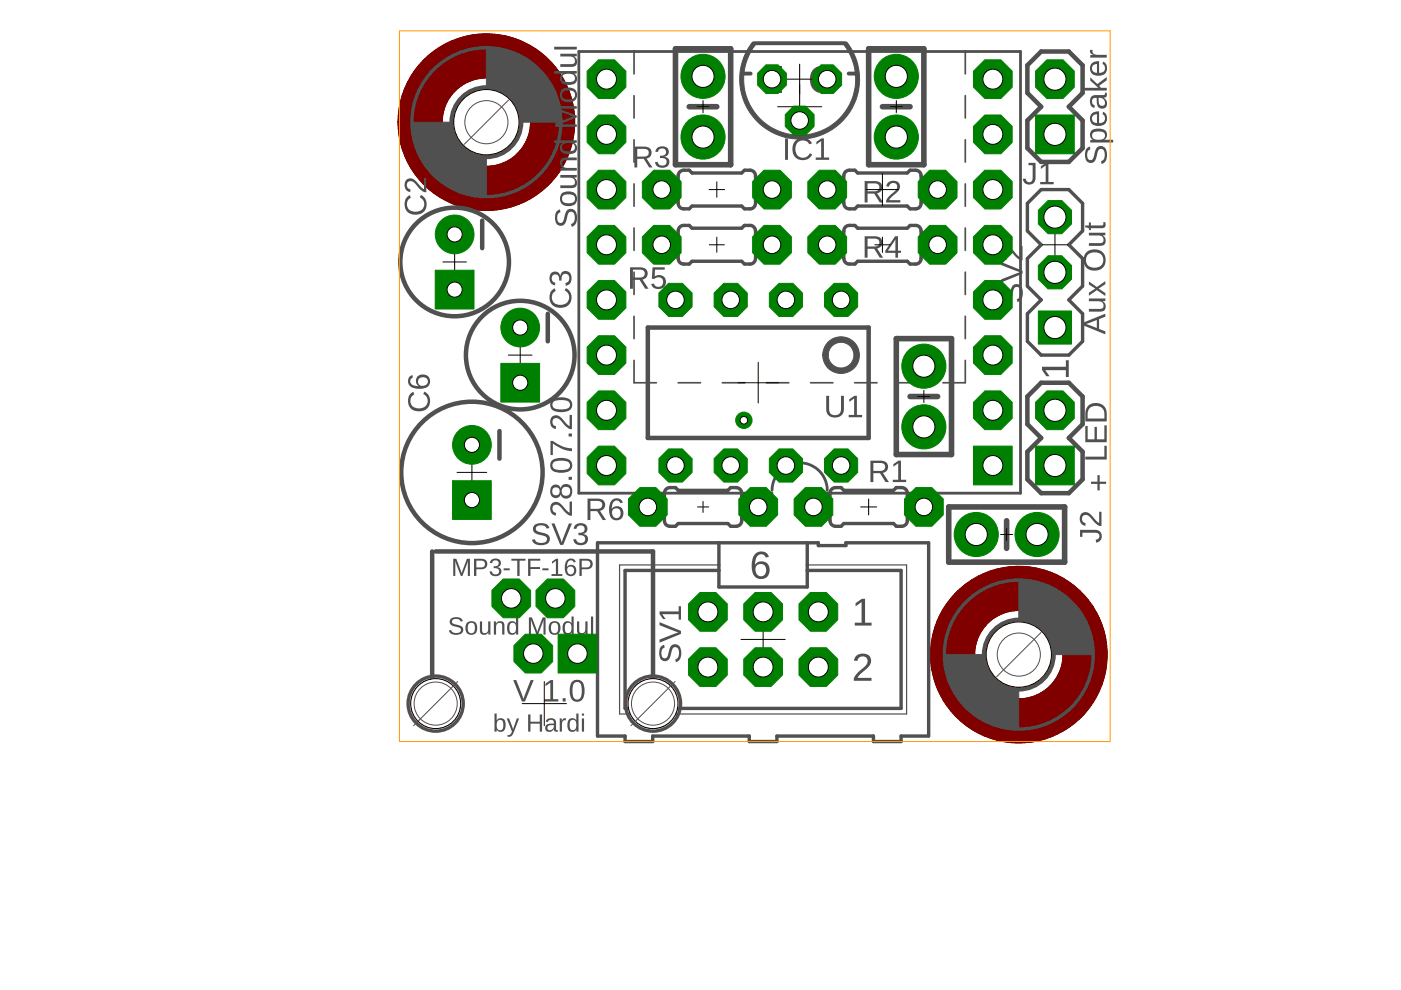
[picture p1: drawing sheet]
<svg xmlns="http://www.w3.org/2000/svg" width="297mm" height="210mm" viewBox="0 0 297 210" stroke-linecap="round" stroke-linejoin="round" font-family="sans-serif">
<circle cx="157.7" cy="89.1" r="1.74" fill="#008000" stroke="#008000" stroke-width=".21"/>
<circle cx="157.7" cy="89.1" r=".8" fill="#fff" stroke="#000" stroke-width=".21"/>
<g fill="#800000" stroke="#800000" stroke-width=".21">
<path d="M89.7 12.8a18.7 18.7 0 0 1 29.6 3.6 18.7 18.7 0 0 1-11.3 27.6 18.7 18.7 0 0 1-23.6-18.1h9.3a9.4 9.4 0 0 1 13.6-8.5 9.4 9.4 0 0 1 1.4 15.9 9.4 9.4 0 0 1-14.8-6l-.2-1.4h-9.3a18.8 18.8 0 0 1 5.3-13.1z" fill-rule="evenodd"/>
<path d="M202.6 125.7a18.7 18.7 0 0 1 29.6 3.6 18.7 18.7 0 0 1-11.3 27.6 18.7 18.7 0 0 1-23.6-18.1h9.4a9.4 9.4 0 0 1 13.6-8.3 9.4 9.4 0 0 1 1.2 16 9.4 9.4 0 0 1-14.7-6.2l-.1-1.5h-9.4a18.6 18.6 0 0 1 5.3-13.1z" fill-rule="evenodd"/>
<path d="M89.7 12.8a18.7 18.7 0 0 1 29.6 3.6 18.7 18.7 0 0 1-11.3 27.6 18.7 18.7 0 0 1-23.6-18.1h9.3a9.4 9.4 0 0 1 13.6-8.5 9.4 9.4 0 0 1 1.4 15.9 9.4 9.4 0 0 1-14.8-6l-.2-1.4h-9.3a18.8 18.8 0 0 1 5.3-13.1z" fill-rule="evenodd"/>
<path d="M202.6 125.7a18.7 18.7 0 0 1 29.6 3.6 18.7 18.7 0 0 1-11.3 27.6 18.7 18.7 0 0 1-23.6-18.1h9.4a9.4 9.4 0 0 1 13.6-8.3 9.4 9.4 0 0 1 1.2 16 9.4 9.4 0 0 1-14.7-6.2l-.1-1.5h-9.4a18.6 18.6 0 0 1 5.3-13.1z" fill-rule="evenodd"/>
</g>
<path d="M143.2 10.4h11.7v24.5h-11.7zM184.2 10.4h11.7v24.5h-11.7zM146.1 22.6h5.9M187.1 22.6h5.9M190 71.8h11.7v24.6h-11.7zM193 84.1h5.8M201.1 107.5h24.6v11.7h-24.6zM213.4 110.4v5.9" fill="none" stroke="#505050" stroke-width="1.2"/>
<g fill="none" stroke="#505050" stroke-width=".95">
<path d="M220.7 10.9h5.9l2.9 2.9v5.9l-2.9 2.9 2.9 2.9v5.9l-2.9 2.9h-5.9l-2.9-2.9v-5.9l2.9-2.9-2.9-2.9v-5.9zM102.2 46.8v5.8M116.1 66.5v5.9M105.9 91.4v5.8M220.7 81.2h5.9l2.9 2.9v5.8l-2.9 3 2.9 2.9v5.8l-2.9 3h-5.9l-2.9-3v-5.8l2.9-2.9-2.9-3v-5.8z"/>
<circle cx="103.1" cy="25.9" r="7.4"/>
<circle cx="96.4" cy="55.5" r="11.5"/>
<circle cx="110.3" cy="75.3" r="11.5"/>
<circle cx="100.1" cy="100.2" r="15"/>
<circle cx="216" cy="138.8" r="7.4"/>
</g>
<g fill="none" stroke="#505050" stroke-width=".72">
<path d="M143.8 37.3l.1-.6 .3-.4a2.21 2.21 0 0 1 1.9-.2l.6 .6h10.5l.6-.6a2.21 2.21 0 0 1 1.9 .2l.4 .4 .1 .6M178.9 37.3l.1-.6 .3-.4a2.21 2.21 0 0 1 2-.2l.5 .6h10.6l.6-.6a2.3 2.3 0 0 1 1.9 .2l.3 .4 .1 .6M143.8 43.1l.1 .5 .3 .4a2.21 2.21 0 0 0 1.9 .3l.6-.6h10.5l.6 .6a2.21 2.21 0 0 0 1.9-.3l.4-.4 .1-.5M143.8 54.8l.1 .5 .3 .4a2.21 2.21 0 0 0 1.9 .3l.6-.6h10.5l.6 .6a2.21 2.21 0 0 0 1.9-.3l.4-.4 .1-.5M143.8 49l.1-.5 .3-.5a2.21 2.21 0 0 1 1.9-.2l.6 .6h10.5l.6-.6a2.21 2.21 0 0 1 1.9 .2l.4 .5 .1 .5M178.9 43.1l.1 .5 .3 .4a2.21 2.21 0 0 0 2 .3l.5-.6h10.6l.6 .6a2.3 2.3 0 0 0 1.9-.3l.3-.4 .1-.5M178.9 54.8l.1 .5 .3 .4a2.21 2.21 0 0 0 2 .3l.5-.6h10.6l.6 .6a2.3 2.3 0 0 0 1.9-.3l.3-.4 .1-.5M178.9 49l.1-.5 .3-.5a2.21 2.21 0 0 1 2-.2l.5 .6h10.6l.6-.6a2.3 2.3 0 0 1 1.9 .2l.3 .5 .1 .5M126.7 115.1h46.8v.6h5.8v-.6h17.6v41h-5.8v1.1h-5.9v-1.1h-20.5v1.1h-5.8v-1.1h-20.5v1.1h-5.9v-1.1h-5.8zM140.9 110.4l.1 .5 .3 .4a2.29 2.29 0 0 0 1.9 .3l.6-.6h10.5l.6 .6a2.26 2.26 0 0 0 1.9-.3l.3-.4 .1-.5M140.9 104.6l.1-.5 .3-.4a2.29 2.29 0 0 1 1.9-.3l.6 .6h10.5l.6-.6a2.26 2.26 0 0 1 1.9 .3l.3 .4 .1 .5M152.4 115.1v9.4h18.8v-9.4"/>
<path d="M176 110.4l.1 .5 .3 .4a2.29 2.29 0 0 0 1.9 .3l.6-.6h10.5l.6 .6a2.26 2.26 0 0 0 1.9-.3l.4-.4 .1-.5M176 104.6l.1-.5 .3-.4a2.29 2.29 0 0 1 1.9-.3l.6 .6h10.5l.6-.6a2.26 2.26 0 0 1 1.9 .3l.4 .4 .1 .5M152.4 120.9h-19.9v29.3h58.6v-29.3h-19.9"/>
<circle cx="103.1" cy="25.9" r="15.8"/>
<circle cx="216" cy="138.8" r="15.8"/>
</g>
<g fill="#505050" stroke="#505050" stroke-width=".21">
<path d="M178.9 9.4l.6-.5a12.7 12.7 0 0 1-6.2 20l-.3-.8a11.9 11.9 0 0 0 5.9-18.7z" fill-rule="evenodd"/>
<path d="M159.6 8.9l.6 .5a11.9 11.9 0 0 0 5.8 18.7l-.2 .8a12.7 12.7 0 0 1-6.2-20z" fill-rule="evenodd"/>
</g>
<path d="M157.3 15.6h1.9M159.9 9.2h19.3M179.9 15.6h1.9" fill="none" stroke="#505050" stroke-width=".83"/>
<path d="M163.7 104a5.9 5.9 0 0 1 5.8-5.9 5.9 5.9 0 0 1 5.9 5.9M163.7 104.6h-41v-93.7h93.7v93.7h-41" fill="none" stroke="#505050" stroke-width=".59"/>
<g fill="none" stroke="#505050" stroke-width=".36">
<path d="M134.4 10.9v4.8M204.7 10.9v4.8M134.4 20.3v4.7M134.4 29.6v4.8M134.4 39v4.7M204.7 20.3v4.7M204.7 29.6v4.8M204.7 39v4.7M134.4 48.3v4.8M134.4 57.7v4.7M204.7 48.3v4.8M204.7 57.7v4.7"/>
<path d="M134.4 76.4v4.8h4.8M134.4 67.1v4.7M204.7 76.4v4.8h-4.8M204.7 67.1v4.7M143.8 81.2h4.7M153.1 81.2h4.8M162.5 81.2h4.7M171.9 81.2h4.7M181.2 81.2h4.7M190.6 81.2h4.7"/>
</g>
<path d="M152.4 119.8h-21v31.6h60.8v-31.6h-21" fill="none" stroke="#505050" stroke-width=".25"/>
<g fill="#505050">
<path d="M181.4 127.9l1.3-.9h.7v5h1.4v.6h-3.6v-.6h1.5v-4.3l-1.3 .9z"/>
<path d="M181.4 139.2a1.94 1.94 0 0 1 3.3 .6 2.49 2.49 0 0 1-1.4 2.3l-.9 .9-.6 .7h3v.6h-3.8a3.1 3.1 0 0 1 1.4-2.1l.4-.4a1.67 1.67 0 0 0 .9-2.4 1.15 1.15 0 0 0-1.9 .7h-.7z"/>
<path d="M160.1 117.4a1.77 1.77 0 0 1 2.9 .7l-.7 .1a1.13 1.13 0 0 0-1.3-.6 1.13 1.13 0 0 0-.8 1.2l-.1 1a1.75 1.75 0 0 1 2.4-.5 1.75 1.75 0 0 1 .6 2.3 1.88 1.88 0 0 1-2.1 1.1 1.88 1.88 0 0 1-1.5-1.7 4.4 4.4 0 0 1 .6-3.6zM160.5 119.9a1.29 1.29 0 0 0-.1 1.7 1.29 1.29 0 0 0 1.7 .2 1.31 1.31 0 0 0 .2-1.6 1.31 1.31 0 0 0-1.6-.5z"/>
</g>
<path d="M220.7 40.2h5.9l2.9 2.9v5.9l-2.9 2.9 2.9 2.9v5.9l-2.9 2.9 2.9 2.9v5.9l-2.9 2.9h-5.9l-2.9-2.9v-5.9l2.9-2.9-2.9-2.9v-5.9l2.9-2.9-2.9-2.9v-5.9z" fill="none" stroke="#505050" stroke-width=".72"/>
<path d="M220.9 77.8h5.1v-1.4h.6v3.5h-.6v-1.4h-4.4l.9 1.3h-.7l-.9-1.4z" fill="#505050"/>
<path d="M175.6 72.5a3.9 3.9 0 0 1 6.1 .8 3.9 3.9 0 0 1-2.3 5.7 3.9 3.9 0 0 1-5-3.7h1.2a2.73 2.73 0 0 1 4.1-2.3 2.73 2.73 0 0 1 .2 4.6 2.73 2.73 0 0 1-4.3-1.9v-.4h-1.2a4 4 0 0 1 1.2-2.8z" fill-rule="evenodd" fill="#505050" stroke="#505050" stroke-width=".21"/>
<path d="M137.4 69.4h46.8v23.5h-46.8zM91.6 116.9v36.5M92.4 116.9h46.1v36.5" fill="none" stroke="#505050" stroke-width=".95"/>
<g fill="none" stroke="#505050" stroke-width=".72">
<circle cx="92.4" cy="149.2" r="5.8"/>
<circle cx="138.5" cy="149.2" r="5.8"/>
</g>
<g fill="#505050">
<path d="M117 106.8a1.63 1.63 0 0 1 2.5 .7l1.3 1.2v-2.4h.5v3a3 3 0 0 1-2.1-1.4l-.1-.1a1.07 1.07 0 0 0-.9-.7 1.07 1.07 0 0 0-1 .5l.1 .8 .6 .3-.1 .6a1.57 1.57 0 0 1-.8-2.5zM117 103.1a1.11 1.11 0 0 1 1.9 .4 1.26 1.26 0 0 1 1.5-.8 1.26 1.26 0 0 1 .9 1.5 1.27 1.27 0 0 1-.9 1.5 1.27 1.27 0 0 1-1.5-.9 1.16 1.16 0 0 1-1.4 .8 1.16 1.16 0 0 1-.8-1.4zM117 104.2a.85 .85 0 0 0 1.7 0 .85 .85 0 0 0-1.7 0zM119.1 104.2a.95 .95 0 0 0 1.9 0 .95 .95 0 0 0-1.9 0zM120.6 101.1h.7v.6h-.7zM117 97.7a3.6 3.6 0 0 1 4 0 1.57 1.57 0 0 1 .1 1.8 1.57 1.57 0 0 1-1.7 .7 2.6 2.6 0 0 1-2.6-.8l-.1-.4a1.55 1.55 0 0 1 .3-1.3zM117.3 98.1a1.04 1.04 0 0 0 .1 1.2 1.04 1.04 0 0 0 1.1 .3h.9a1.03 1.03 0 0 0 1.2-.3 1.03 1.03 0 0 0 .1-1.2 3.5 3.5 0 0 0-3.4 0zM116.7 93.5h.5l2.3 1.2 1.8 .3v.6a7.2 7.2 0 0 1-4.1-1.6v2.5h-.5zM120.6 91.9h.7v.7h-.7zM117 88.4a1.63 1.63 0 0 1 2.5 .7l1.3 1.2v-2.3h.5v3a3 3 0 0 1-2.1-1.4l-.1-.2a1.07 1.07 0 0 0-.9-.7 1.07 1.07 0 0 0-1 .5l.1 .9 .6 .3-.1 .6a1.57 1.57 0 0 1-.8-2.6zM117 84.8a3.6 3.6 0 0 1 4 .1 1.57 1.57 0 0 1 .1 1.8 1.57 1.57 0 0 1-1.7 .7 2.6 2.6 0 0 1-2.6-.9l-.1-.3a1.55 1.55 0 0 1 .3-1.4zM117.3 85.2a1.04 1.04 0 0 0 .1 1.2 1.04 1.04 0 0 0 1.1 .4h.9a1.03 1.03 0 0 0 1.2-.3 1.03 1.03 0 0 0 .1-1.3 3.5 3.5 0 0 0-3.4 0z"/>
<path d="M108.8 144.2h.7l1.5 4 1.5-4h.7l-1.9 4.5h-.6zM115.7 144.9l1-.7h.6v4h1.1v.5h-2.9v-.5h1.2v-3.5l-1 .8zM119.3 148h.6v.7h-.6zM121.4 144.5a1.59 1.59 0 0 1 1.8-.2 1.59 1.59 0 0 1 .7 1.7 2.38 2.38 0 0 1-1.2 2.8 1.61 1.61 0 0 1-1.9-1.9l.1-1.6zM121.8 144.8a3.5 3.5 0 0 0 0 3.3 .93 .93 0 0 0 1 .1 .93 .93 0 0 0 .5-.9 2.56 2.56 0 0 0-.6-2.7z"/>
<path d="M104.8 151.3h.5v1.5a1.07 1.07 0 0 1 1.4-.4 1.07 1.07 0 0 1 .5 1.3 1.07 1.07 0 0 1-.5 1.4 1.07 1.07 0 0 1-1.4-.4v.4h-.5zM105.6 152.8a1.49 1.49 0 0 0 .2 2h.5a1.5 1.5 0 0 0 0-2.1zM107.4 152.3h.5l.9 2.3 .8-2.3h.5l-1.1 2.8a1.17 1.17 0 0 1-1.4 1.1v-.4l.6-.1 .3-.6zM112 151.5h.5v1.5h1.9v-1.5h.5v3.6h-.5v-1.7h-1.9v1.7h-.5zM116.1 152.5a1.11 1.11 0 0 1 1.1-.2 1.11 1.11 0 0 1 .7 .9v1.4l.1 .2h.3v.3h-.6l-.3-.5a.91 .91 0 0 1-1.4 .4 .91 .91 0 0 1 .1-1.5l1.3-.1a.64 .64 0 0 0-.4-.8 .64 .64 0 0 0-.8 .5l-.5-.1zM116.3 153.9a.58 .58 0 0 0 .1 .9 .58 .58 0 0 0 .8-.3l.2-.8zM118.7 152.3h.4v.6a.67 .67 0 0 1 .9-.6v.4a.7 .7 0 0 0-.7 .2 .7 .7 0 0 0-.2 .8v1.4h-.4zM120.7 152.5a1 1 0 0 1 1.5 .3v-1.5h.5v3.8h-.5v-.4a1.07 1.07 0 0 1-1.4 .4 1.07 1.07 0 0 1-.5-1.4l.2-.9zM121.1 152.7a1.64 1.64 0 0 0 .1 2.1h.2a1.15 1.15 0 0 0 .7-1.7l-.4-.5zM123.4 151.3h.4v.4h-.4zM123.4 152.3h.4v2.8h-.4z"/>
<path d="M96.1 118.5h.6l1.2 3.1 1.1-3.1h.6v3.6h-.4v-3.2l-1.2 3.2h-.3l-1.2-3.2v3.2h-.4zM100.5 118.5h1.5a1.12 1.12 0 0 1 1.3 1.1 1.12 1.12 0 0 1-1.2 1.1h-1.1v1.4h-.5zM101 118.9v1.4h1a.73 .73 0 0 0 .8-.7 .73 .73 0 0 0-.8-.7zM104.2 118.7a1.13 1.13 0 0 1 1.4-.2 1.13 1.13 0 0 1 .5 1.3l-.7 .4a.98 .98 0 0 1 .9 1.2 .98 .98 0 0 1-1.2 .8l-.7-.1-.4-.4-.2-.5 .5-.1a.75 .75 0 0 0 1 .7 .75 .75 0 0 0 .3-1.2l-.9-.1v-.4a.69 .69 0 0 0 1-.3 .69 .69 0 0 0-.4-1l-.8 .2-.2 .4h-.4zM106.8 120.5h1.3v.4h-1.3zM108.4 118.5h3v.4h-1.2v3.2h-.5v-3.2h-1.3zM112 118.5h2.6v.4h-2.1v1.3h2v.4h-2v1.5h-.5zM115 120.5h1.3v.4h-1.3zM117 119.1l.9-.6h.4v3.2h.9v.4h-2.3v-.4h1v-2.8l-.9 .6zM120.3 118.7l.4-.2a1.07 1.07 0 0 1 1.4 .7h-.5a.72 .72 0 0 0-.8-.4 .72 .72 0 0 0-.5 .8l-.1 .6a1.15 1.15 0 0 1 1.6-.2 1.15 1.15 0 0 1 .2 1.7 1.24 1.24 0 0 1-1.4 .4 1.24 1.24 0 0 1-.8-1.3v-1.3zM120.4 120.3a.8 .8 0 0 0 0 1.2 .8 .8 0 0 0 1.2-.1 .81 .81 0 0 0-.1-1.1 .81 .81 0 0 0-1.1 0zM122.8 118.5h1.6a1.12 1.12 0 0 1 1.3 1.1 1.12 1.12 0 0 1-1.3 1.1h-1.1v1.4h-.5zM123.3 118.9v1.4h1a.73 .73 0 0 0 .9-.7 .73 .73 0 0 0-.9-.7z"/>
<path d="M95.5 131.3a1.84 1.84 0 0 1 2.5 .1l.1 .3-.5 .1a1.02 1.02 0 0 0-.9-.6 1.02 1.02 0 0 0-.9 .6 1.59 1.59 0 0 0 1.5 .8 1.01 1.01 0 0 1 .9 1.1 1.01 1.01 0 0 1-1.2 .9h-.3a1.39 1.39 0 0 1-1.5-.9l.4-.1a1.23 1.23 0 0 0 2.1 .2 .9 .9 0 0 0-1.1-.9 1.08 1.08 0 0 1-1.1-1.6zM99.1 131.9a1.32 1.32 0 0 1 1.6 0 1.32 1.32 0 0 1 .5 1.6 1.25 1.25 0 0 1-1.5 1.1 1.25 1.25 0 0 1-1-1.5v-.5zM99.5 132.2a1.5 1.5 0 0 0 .2 2h.5a1.38 1.38 0 0 0 0-2.1zM101.7 131.8h.5v1.7a.67 .67 0 0 0 .8 .7 .67 .67 0 0 0 .5-.8v-1.6h.5v2.7h-.4l-.1-.4a.94 .94 0 0 1-1 .5 .94 .94 0 0 1-.8-1zM104.7 131.8h.4l.1 .4a.94 .94 0 0 1 1-.5 .94 .94 0 0 1 .7 1v1.8h-.4v-1.7a.67 .67 0 0 0-.8-.7 .67 .67 0 0 0-.5 .8v1.6h-.5zM107.9 131.9a1 1 0 0 1 1.5 .3v-1.5h.5v3.8h-.5v-.4a1.07 1.07 0 0 1-1.4 .4 1.07 1.07 0 0 1-.5-1.3l.1-.6zM108.3 132.2a1.64 1.64 0 0 0 .1 2h.3a1.15 1.15 0 0 0 .6-1.7l-.4-.4zM112.1 130.9h.7l1.1 3.1 1.1-3.1h.7v3.6h-.5l.1-3.2-1.2 3.2h-.4l-1.1-3.2v3.2h-.5zM116.8 131.9a1.32 1.32 0 0 1 1.6 0 1.32 1.32 0 0 1 .4 1.6 1.25 1.25 0 0 1-1.4 1.1 1.25 1.25 0 0 1-1.1-1.5l.1-.5zM117.1 132.2a1.5 1.5 0 0 0 .2 2h.5a1.38 1.38 0 0 0 0-2.1zM119.6 131.9a1 1 0 0 1 1.6 .3v-1.5h.4l.1 3.8h-.5v-.4a1.07 1.07 0 0 1-1.4 .4 1.07 1.07 0 0 1-.5-1.3v-.6zM120 132.2a1.64 1.64 0 0 0 .2 2h.2a1.15 1.15 0 0 0 .7-1.7l-.4-.4zM122.3 131.8h.5v1.7a.67 .67 0 0 0 .7 .7 .67 .67 0 0 0 .6-.8v-1.6h.5v2.7h-.5v-.4a.94 .94 0 0 1-1.1 .5 .94 .94 0 0 1-.7-1zM125.3 130.7h.5v3.8h-.5z"/>
</g>
<g fill="#505050" stroke="#505050" stroke-width=".21">
<path d="M87.4 25.9h11.5a4.2 4.2 0 0 0 4.2 4.2v11.5a15.7 15.7 0 0 1-15.7-15.7z" fill-rule="evenodd"/>
<path d="M103.1 10.2a15.7 15.7 0 0 1 15.7 15.7h-11.5a4.2 4.2 0 0 0-4.2-4.2z" fill-rule="evenodd"/>
<path d="M99.8 22.7a4.6 4.6 0 0 1 7.2 .8 4.6 4.6 0 0 1-2.7 6.8 4.6 4.6 0 0 1-5.7-4.4h2.1a2.46 2.46 0 0 1 3.6-2.1 2.46 2.46 0 0 1 .2 4.2 2.46 2.46 0 0 1-3.8-1.7v-.4h-2.1a4.6 4.6 0 0 1 1.2-3.2z" fill-rule="evenodd"/>
<path d="M200.3 138.8h11.5a4.2 4.2 0 0 0 4.2 4.2v11.5a15.7 15.7 0 0 1-15.7-15.7z" fill-rule="evenodd"/>
<path d="M216 123.1a15.7 15.7 0 0 1 15.7 15.7h-11.5a4.2 4.2 0 0 0-4.2-4.2z" fill-rule="evenodd"/>
<path d="M212.7 135.6a4.6 4.6 0 0 1 7.2 .9 4.6 4.6 0 0 1-2.7 6.7 4.6 4.6 0 0 1-5.7-4.4h2.1a2.46 2.46 0 0 1 3.5-2.3 2.46 2.46 0 0 1 .4 4.2 2.46 2.46 0 0 1-3.9-1.5v-.4h-2.1a4.5 4.5 0 0 1 1.2-3.2z" fill-rule="evenodd"/>
<path d="M166 28.1a11.9 11.9 0 0 0 7 0l.3 .8a12.4 12.4 0 0 1-7.5 0z" fill-rule="evenodd"/>
</g>
<g fill="#505050">
<path d="M170.1 24.2h2v.6h-2z"/>
<path d="M165.1 14h.8v5.7h-.8z"/>
<path d="M172.5 14.7a2.93 2.93 0 0 1 4.8 1.4 2.93 2.93 0 0 1-3.6 3.6 3.1 3.1 0 0 1-1.2-5zM173 15.2a2.65 2.65 0 0 0 .7 3.8 2.11 2.11 0 0 0 2.2-.4 2.11 2.11 0 0 0 .6-2.2 2.03 2.03 0 0 0-1.3-1.8 2.03 2.03 0 0 0-2.2 .6z"/>
</g>
<g fill="#505050" stroke="#505050" stroke-width=".21">
<path d="M222.5 15.6h2.3v2.3h-2.3z"/>
<path d="M222.5 27.3h2.3v2.4h-2.3z"/>
</g>
<path d="M230.4 31.5l.7-.4 .1 .6a1.34 1.34 0 0 0-.2 2.2l.2 .1a1.38 1.38 0 0 0 .9-1.5v-.2a1.29 1.29 0 0 1 1.4-1.3 1.29 1.29 0 0 1 1.2 1.4 1.89 1.89 0 0 1-1.1 2.4l-.2-.6a1.53 1.53 0 0 0 .3-2.6 1.12 1.12 0 0 0-1.1 1.4 1.37 1.37 0 0 1-1.9 1.4 2.31 2.31 0 0 1-.3-2.9zM231.3 27.8a2.56 2.56 0 0 1 3.2 0 1.28 1.28 0 0 1-.4 1.8h1.9v.6h-4.8v-.5l.5-.1a1.25 1.25 0 0 1-.4-1.8zM231.7 28.2a.91 .91 0 0 0 0 1 .91 .91 0 0 0 .9 .4 1.15 1.15 0 0 0 1.6-1.2 1.81 1.81 0 0 0-2.2-.4zM231.6 24l.8-.3 .6-.1v2.5a1.02 1.02 0 0 0 1.2-.6 1.02 1.02 0 0 0-.5-1.3l.2-.5a1.65 1.65 0 0 1 .7 2.2 1.65 1.65 0 0 1-2.1 .8 1.55 1.55 0 0 1-1.4-1.1 1.55 1.55 0 0 1 .5-1.6zM231.8 24.5a.95 .95 0 0 0-.2 1.1 .95 .95 0 0 0 1 .5v-1.9zM231.4 20.5l.5-.3 2.1-.1 .3-.1v-.4h.3a.73 .73 0 0 1-.6 1.1 1.26 1.26 0 0 1 .7 1.2 1.26 1.26 0 0 1-.7 1.1 1.21 1.21 0 0 1-1.5-1.5v-.8a.79 .79 0 0 0-1 .6 .79 .79 0 0 0 .6 1l-.1 .6a1.53 1.53 0 0 1-.6-2.4zM232.9 20.7v.7a.73 .73 0 0 0 .4 1 .73 .73 0 0 0 1-.4 1.11 1.11 0 0 0-1.4-1.3zM231.2 16.4l1.5 1.4 1.9-1.5v.7l-1.5 1.2 .3 .4h1.2v.6h-4.7v-.6h3l-1.7-1.5zM231.6 13.3l.8-.3h.6v2.5a1.02 1.02 0 0 0 1.2-.7 1.02 1.02 0 0 0-.5-1.2l.2-.5a1.65 1.65 0 0 1 .7 2.1 1.65 1.65 0 0 1-2.1 .8 1.55 1.55 0 0 1-1.4-1 1.55 1.55 0 0 1 .5-1.7zM231.8 13.8a.95 .95 0 0 0-.2 1.1 .95 .95 0 0 0 1 .5v-1.8zM231.1 10.6h.6a.87 .87 0 0 0 .2 .9 .87 .87 0 0 0 .9 .1h1.8v.6h-3.4v-.5h.7a.84 .84 0 0 1-.8-1.1z" fill="#505050"/>
<g fill="#505050" stroke="#505050" stroke-width=".21">
<path d="M222.5 85.8h2.3v2.4h-2.3z"/>
<path d="M222.5 97.5h2.3v2.4h-2.3z"/>
</g>
<g fill="#505050">
<path d="M230.1 96.8h4v-2.3h.5v2.9h-4.5zM230.1 90.3h.5v2.8h1.5v-2.6h.5v2.6h1.5v-2.9h.5v3.6h-4.5zM230.7 86.1a2.32 2.32 0 0 1 2.5-.5 2.32 2.32 0 0 1 1.4 2.1v1.7h-4.5l.1-2.4zM231 86.5l-.4 1v1.2h3.6v-1a1.84 1.84 0 0 0-1.2-1.6 1.84 1.84 0 0 0-2 .4z"/>
<path d="M118 44.8l.7-.4 .1 .6a1.34 1.34 0 0 0-.2 2.2l.3 .1a1.38 1.38 0 0 0 .8-1.5l.1-.2a1.29 1.29 0 0 1 1.3-1.3 1.29 1.29 0 0 1 1.2 1.4 1.89 1.89 0 0 1-1.1 2.4l-.1-.6a1.53 1.53 0 0 0 .2-2.6 1.12 1.12 0 0 0-1.1 1.4 1.37 1.37 0 0 1-1.8 1.5 2.31 2.31 0 0 1-.4-3zM119.2 41a2.18 2.18 0 0 1 3 .5 1.57 1.57 0 0 1-.1 1.6 1.57 1.57 0 0 1-1.6 .6 1.61 1.61 0 0 1-1.6-.9 1.61 1.61 0 0 1 .3-1.8zM119.3 41.6a1.03 1.03 0 0 0 .1 1.2 1.03 1.03 0 0 0 1.1 .3 .99 .99 0 0 0 1.3-.5 .99 .99 0 0 0-.4-1.3 2.23 2.23 0 0 0-2.1 .3zM118.8 37.1h3.5v.5l-.6 .1a1.18 1.18 0 0 1 .6 1.3 1.18 1.18 0 0 1-1.2 .9h-2.3v-.6h2.2a.84 .84 0 0 0 .9-.9 .84 .84 0 0 0-1.1-.7h-2zM119 33.7l.7-.3h2.6v.6h-2.2a.84 .84 0 0 0-1 .9 .84 .84 0 0 0 1.2 .7h2v.6h-3.5v-.5l.6-.1a1.28 1.28 0 0 1-.4-1.9zM117.5 29.7h4.8v.6h-.6a1.27 1.27 0 0 1 .6 1.5 1.27 1.27 0 0 1-1.3 .9h-.4a1.42 1.42 0 0 1-1.9-1.5l.2-.5 .4-.4h-1.8zM119.3 30.7a.87 .87 0 0 0 0 1 .87 .87 0 0 0 .9 .4 1.22 1.22 0 0 0 1.7-.8 1.26 1.26 0 0 0-1.7-1zM117.7 22.5h4.6v.6l-4-.1 4 1.5v.4l-4 1.5h4v.5h-4.6v-.8l3.9-1.4-3.9-1.4zM119.2 18.9a2.18 2.18 0 0 1 3 .6 1.57 1.57 0 0 1-.1 1.6 1.57 1.57 0 0 1-1.6 .6 1.61 1.61 0 0 1-1.6-.9 1.61 1.61 0 0 1 .3-1.9zM119.3 19.6a1.03 1.03 0 0 0 .1 1.2 1.03 1.03 0 0 0 1.1 .3 .99 .99 0 0 0 1.3-.5 .99 .99 0 0 0-.4-1.3 2.23 2.23 0 0 0-2.1 .3zM117.5 15.1l4.8-.1v.6h-.6a1.27 1.27 0 0 1 .6 1.5 1.27 1.27 0 0 1-1.3 .9h-.4a1.42 1.42 0 0 1-1.9-1.5l.2-.4 .4-.5h-1.8zM119.3 16a.87 .87 0 0 0 0 1 .87 .87 0 0 0 .9 .4 1.22 1.22 0 0 0 1.7-.8 1.26 1.26 0 0 0-1.7-.9zM118.8 11.4h3.5v.5l-.6 .1a1.18 1.18 0 0 1 .6 1.3 1.18 1.18 0 0 1-1.2 .9h-2.3v-.6h2.2a.84 .84 0 0 0 .9-.9 .84 .84 0 0 0-1.1-.7h-2zM117.5 9.9h4.8v.6h-4.8z"/>
</g>
<path d="M140.3 40.2h2.3M140.3 51.9h2.3M161.4 40.2h2.3M161.4 51.9h2.3M175.4 40.2h2.3M175.4 51.9h2.3M196.5 40.2h2.3M196.5 51.9h2.3M137.4 107.5h2.3M158.4 107.5h2.4M172.5 107.5h2.3M193.5 107.5h2.4" fill="none" stroke="#505050" stroke-width="2.3"/>
<path d="M143.8 37.3v5.8M160.2 37.3v5.8M178.9 37.3v5.8M195.3 37.3v5.8M143.8 49v5.8M160.2 49v5.8M178.9 49v5.8M195.3 49v5.8M140.9 104.6v5.8M157.2 104.6v5.8M176 104.6v5.8M192.4 104.6v5.8" fill="none" stroke="#505050" stroke-width=".72"/>
<g fill="#505050" stroke="#505050" stroke-width=".21">
<path d="M192.4 106.3h1.1v2.3h-1.1z"/>
<path d="M174.8 106.3h1.2v2.3h-1.2z"/>
<path d="M195.3 39h1.2v2.4h-1.2z"/>
<path d="M177.7 39h1.2v2.4h-1.2z"/>
<path d="M160.2 39h1.2v2.4h-1.2z"/>
<path d="M142.6 39h1.2v2.4h-1.2z"/>
<path d="M195.3 50.7h1.2v2.4h-1.2z"/>
<path d="M177.7 50.7h1.2v2.4h-1.2z"/>
<path d="M160.2 50.7h1.2v2.4h-1.2z"/>
<path d="M142.6 50.7h1.2v2.4h-1.2z"/>
<path d="M157.2 106.3h1.2v2.3h-1.2z"/>
<path d="M139.7 106.3h1.2v2.3h-1.2z"/>
<path d="M160.6 140.3h2.4v2.3h-2.4z"/>
<path d="M172.3 140.3h2.4v2.3h-2.4z"/>
<path d="M148.9 140.3h2.4v2.3h-2.4z"/>
<path d="M160.6 128.6h2.4v2.3h-2.4z"/>
<path d="M172.3 128.6h2.4v2.3h-2.4z"/>
<path d="M148.9 128.6h2.4v2.3h-2.4z"/>
<path d="M222.5 56.6h2.3v2.3h-2.3z"/>
<path d="M222.5 68.3h2.3v2.3h-2.3z"/>
<path d="M222.5 44.9h2.3v2.3h-2.3z"/>
</g>
<g fill="#505050">
<path d="M232.7 100.7h.5v1.4h1.3v.5h-1.3v1.4h-.5v-1.4h-1.4v-.5h1.4z"/>
<path d="M229.8 68.3l4.6-1.8v.6l-1.4 .6v2l1.4 .6v.6l-4.6-1.9zM230.3 68.7l2.2 .8v-1.7zM230.9 63.3h3.5v.5h-.6a1.18 1.18 0 0 1 .6 1.4 1.18 1.18 0 0 1-1.2 .9h-2.3v-.6h2.2a.84 .84 0 0 0 .9-.9 .84 .84 0 0 0-1.1-.7h-2zM230.9 59.7l1.7 1.2 1.8-1.3v.6l-1.5 1 1.5 .9v.7l-1.8-1.3-1.7 1.2v-.6l1.3-.9-1.3-.9zM230.4 53.5a2.39 2.39 0 0 1 3-.3 2.39 2.39 0 0 1 .9 2.9 2.45 2.45 0 0 1-2.3 1.3 2.45 2.45 0 0 1-2.2-1.5 2.51 2.51 0 0 1 .6-2.4zM230.7 53.9a1.69 1.69 0 0 0-.2 2.1 1.69 1.69 0 0 0 2 .7 1.66 1.66 0 0 0 1.4-2 1.66 1.66 0 0 0-2.2-1.2zM230.9 49.3h3.5v.6h-.6a1.18 1.18 0 0 1 .6 1.3 1.18 1.18 0 0 1-1.2 .9h-2.3v-.6h2.2a.84 .84 0 0 0 .9-.9 .84 .84 0 0 0-1.1-.7h-2zM230.1 47.8h.8v-.6h.4v.6h2.4l.2-.2v-.5h.4l.1 .4a.7 .7 0 0 1-.8 .9h-2.3v.4h-.4v-.4l-.8-.2z"/>
<path d="M86.4 41.7l.5-.3 .2 .6a1.62 1.62 0 0 0-.7 2.1 1.62 1.62 0 0 0 2.1 .8 1.58 1.58 0 0 0 1.4-1.4 1.58 1.58 0 0 0-.9-1.7l.3-.5a2.27 2.27 0 0 1 1 3 2.27 2.27 0 0 1-3 1.1 2.28 2.28 0 0 1-.9-3.7zM86.1 38.2a1.63 1.63 0 0 1 2.5 .7l1.3 1.2v-2.4h.5v3.1a3 3 0 0 1-2-1.5l-.2-.1a1.07 1.07 0 0 0-.9-.7 1.07 1.07 0 0 0-1 .5l.2 .8 .5 .3v.6a1.57 1.57 0 0 1-.9-2.5z"/>
<path d="M117.1 61.4l.5-.3 .2 .6a1.62 1.62 0 0 0-.6 2.1 1.62 1.62 0 0 0 2 .8 1.58 1.58 0 0 0 1.5-1.3 1.58 1.58 0 0 0-1-1.7l.3-.5a2.27 2.27 0 0 1 1 3 2.27 2.27 0 0 1-3 1.1 2.28 2.28 0 0 1-.9-3.8zM116.8 58a1.13 1.13 0 0 1 1.2-.4 1.13 1.13 0 0 1 .8 .9 1.22 1.22 0 0 1 1.4-1 1.22 1.22 0 0 1 1 1.5 1.39 1.39 0 0 1-1.3 1.6v-.6a.93 .93 0 0 0 .8-1.3 .93 .93 0 0 0-1.4-.4l-.2 1.2h-.6a.89 .89 0 0 0-.2-1.1 .89 .89 0 0 0-1.1 0 .94 .94 0 0 0 .5 1.5v.6a1.58 1.58 0 0 1-.9-2.5z"/>
<path d="M87.1 83.4l.5-.3 .2 .6a1.62 1.62 0 0 0-.6 2.1 1.62 1.62 0 0 0 2 .8 1.58 1.58 0 0 0 1.5-1.4 1.58 1.58 0 0 0-1-1.7l.3-.5a2.27 2.27 0 0 1 1 3 2.27 2.27 0 0 1-3 1.1 2.28 2.28 0 0 1-.9-3.7zM86.8 79.9l.6-.4 .1 .6a.9 .9 0 0 0-.5 1 .9 .9 0 0 0 1 .7l.8 .1a1.4 1.4 0 0 1-.4-1.9 1.4 1.4 0 0 1 1.9-.5 1.53 1.53 0 0 1 .8 1.8 1.53 1.53 0 0 1-1.6 1.1 2.53 2.53 0 0 1-3-1.2 1.48 1.48 0 0 1 .3-1.3zM88.9 80.2a.99 .99 0 0 0 .1 1.5 .99 .99 0 0 0 1.4-.2 .93 .93 0 0 0 .1-1.2 .93 .93 0 0 0-1.1-.3z"/>
<path d="M166.4 29.3h.7v4.6h-.7zM168.6 29.9a2.28 2.28 0 0 1 3.5 .5l-.5 .2a1.62 1.62 0 0 0-2.1-.7 1.62 1.62 0 0 0-.8 2.1 1.58 1.58 0 0 0 1.3 1.4 1.58 1.58 0 0 0 1.7-.9l.5 .3a2.27 2.27 0 0 1-3 1 2.27 2.27 0 0 1-1.1-3zM173.1 30.1l1.1-.8h.5v4.1h1.1v.5h-2.9v-.5h1.2v-3.5l-1 .7z"/>
<path d="M218.1 34.5h1.5v3.2a1.36 1.36 0 0 1-1.3 1.5 1.36 1.36 0 0 1-1.5-1.3l.6-.1a.75 .75 0 0 0 .9 .8 .75 .75 0 0 0 .6-.9v-2.7h-.8zM220.7 35.3l1.1-.8h.5v4.1h1.1v.5h-2.9v-.5h1.2v-3.5l-1 .7z"/>
<path d="M229 112.3h3.2a1.36 1.36 0 0 1 1.4 1.3 1.36 1.36 0 0 1-1.2 1.4l-.1-.6a.75 .75 0 0 0 .8-.8 .75 .75 0 0 0-.9-.6h-2.7v.8h-.5zM229.2 108.9a1.63 1.63 0 0 1 2.6 .8l1.2 1.2v-2.4h.5v3a3 3 0 0 1-2-1.4l-.1-.2a1.07 1.07 0 0 0-.9-.7 1.07 1.07 0 0 0-1.1 .6l.2 .8 .6 .3-.1 .6a1.57 1.57 0 0 1-.9-2.6z"/>
<path d="M184.6 97.7h2.1a1.32 1.32 0 0 1 1.6 1 1.32 1.32 0 0 1-1.1 1.6l1.3 1.9h-.7l-1.2-1.9h-1.4v1.9h-.6zM185.2 98.2v1.6h1.5a.86 .86 0 0 0 1-.8 .86 .86 0 0 0-1.1-.8zM189.4 98.4l1.1-.7h.5v4h1.1v.5h-2.8v-.5h1.1v-3.5l-1 .8z"/>
<path d="M183.3 38.4h2.2a1.32 1.32 0 0 1 1.5 1 1.32 1.32 0 0 1-1 1.6l1.2 1.9h-.7l-1.1-1.9h-1.5v1.9h-.6zM183.9 38.9v1.7h1.5a.86 .86 0 0 0 1-.9 .86 .86 0 0 0-1-.8zM188.2 38.8a1.44 1.44 0 0 1 1.7-.4 1.44 1.44 0 0 1 .9 1.5l-.5 .7-1.3 1.2-.5 .6h2.4v.5h-3a3 3 0 0 1 1.4-2l.2-.1a1.07 1.07 0 0 0 .7-.9 1.07 1.07 0 0 0-.6-1.1l-.8 .2-.3 .6-.6-.1z"/>
<path d="M134.5 31.1h2.1a1.28 1.28 0 0 1 1.5 1 1.28 1.28 0 0 1-1 1.5l1.2 1.9h-.7l-1.1-1.8h-1.4v1.8h-.6zM135.1 31.6v1.6h1.5a.83 .83 0 0 0 .9-.8 .83 .83 0 0 0-1-.8zM139.2 31.5a1.43 1.43 0 0 1 1.7-.5 1.43 1.43 0 0 1 .9 1.5l-.2 .4-.7 .3a1.19 1.19 0 0 1 1 1.5 1.19 1.19 0 0 1-1.5 .9 1.36 1.36 0 0 1-1.5-1.2l.6-.1a.91 .91 0 0 0 1.2 .8 .91 .91 0 0 0 .4-1.4l-1.2-.2v-.5a.87 .87 0 0 0 1.1-.2 .87 .87 0 0 0 0-1.1 .91 .91 0 0 0-1.5 .5h-.6z"/>
<path d="M183.3 50.1h2.2a1.32 1.32 0 0 1 1.5 1 1.32 1.32 0 0 1-1 1.6l1.2 1.9h-.7l-1.1-1.8h-1.5v1.8h-.6zM183.9 50.6v1.7h1.5a.86 .86 0 0 0 1-.9 .86 .86 0 0 0-1-.8zM189.8 50.1h.6v3.1h.6v.4h-.6v1h-.6v-1h-2.1v-.4zM189.8 50.7l-1.6 2.5h1.6z"/>
<path d="M133.6 56.7h2.1a1.32 1.32 0 0 1 1.6 1 1.32 1.32 0 0 1-1.1 1.6l1.3 1.9h-.7l-1.2-1.9h-1.4v1.9h-.6zM134.2 57.2v1.6h1.5a.86 .86 0 0 0 1-.8 .86 .86 0 0 0-1-.8zM138.4 56.7h2.5v.5h-2l-.1 1.4a1.53 1.53 0 0 1 2.4 1.1 1.53 1.53 0 0 1-2.2 1.5l-.7-.4-.2-.6 .6-.1a1.01 1.01 0 0 0 1.4 .5 1.01 1.01 0 0 0 .2-1.6 1.01 1.01 0 0 0-1.5 .1h-.6z"/>
<path d="M124.6 105.7h2.1a1.32 1.32 0 0 1 1.6 1.1 1.32 1.32 0 0 1-1.1 1.5l1.3 2h-.7l-1.2-1.9h-1.4v1.9h-.6zM125.2 106.2v1.7h1.5a.86 .86 0 0 0 1-.9 .86 .86 0 0 0-1.1-.8zM129.8 106a1.39 1.39 0 0 1 2.3 .6l-.6 .1a.9 .9 0 0 0-1.1-.6 .9 .9 0 0 0-.6 1l-.1 .8a1.4 1.4 0 0 1 1.9-.4 1.4 1.4 0 0 1 .5 1.9 1.53 1.53 0 0 1-1.8 .9 1.53 1.53 0 0 1-1.1-1.7l.1-1.7zM130 108a1 1 0 0 0 0 1.5 1 1 0 0 0 1.5-.1 1.01 1.01 0 0 0-.2-1.4 1.01 1.01 0 0 0-1.3 0z"/>
<path d="M140.1 137.1l.7-.4 .1 .6a1.34 1.34 0 0 0-.2 2.2l.3 .1a1.38 1.38 0 0 0 .8-1.5l.1-.2a1.29 1.29 0 0 1 1.3-1.3 1.29 1.29 0 0 1 1.2 1.4 1.89 1.89 0 0 1-1.1 2.4l-.1-.6a1.53 1.53 0 0 0 .2-2.6 1.12 1.12 0 0 0-1.1 1.4 1.37 1.37 0 0 1-1.8 1.5 2.31 2.31 0 0 1-.4-3zM139.8 131.9l4.6 1.9v.6l-4.6 1.9v-.7l4-1.5-4-1.5zM139.8 129.6h4.1v-1.1h.5v2.9h-.5v-1.2h-3.5l.7 1h-.5l-.8-1z"/>
<path d="M212.6 60.7l.6-.4 .1 .6a1.34 1.34 0 0 0-.1 2.3h.2a1.38 1.38 0 0 0 .8-1.5l.1-.2a1.29 1.29 0 0 1 1.3-1.3 1.29 1.29 0 0 1 1.2 1.5 1.89 1.89 0 0 1-1.1 2.3l-.1-.6a1.53 1.53 0 0 0 .2-2.5 1.12 1.12 0 0 0-1.1 1.3 1.37 1.37 0 0 1-1.8 1.5 2.31 2.31 0 0 1-.3-3zM212.3 55.5l4.5 1.9v.6l-4.5 1.9v-.7l4-1.5-4-1.5zM212.5 52.6a1.63 1.63 0 0 1 2.5 .7l1.3 1.2v-2.3h.5v3a3 3 0 0 1-2-1.4l-.2-.2a1.07 1.07 0 0 0-.9-.7 1.07 1.07 0 0 0-1 .5l.2 .9 .5 .3v.6a1.57 1.57 0 0 1-.9-2.6z"/>
<path d="M175.2 83.9h.6v2.9a1.26 1.26 0 0 0 1.3 1.2 1.26 1.26 0 0 0 1.2-1.3v-2.8h.6v2.9a1.88 1.88 0 0 1-1.8 1.7 1.88 1.88 0 0 1-1.9-1.7zM180.1 84.7l1-.8h.6v4.1h1.1v.5h-2.9v-.5h1.2v-3.5l-1 .7z"/>
<path d="M113.2 111.4a2.22 2.22 0 0 1 3.2 .3l.1 .3-.6 .1a1.34 1.34 0 0 0-2.3-.2v.2a1.38 1.38 0 0 0 1.5 .9h.2a1.29 1.29 0 0 1 1.3 1.4 1.29 1.29 0 0 1-1.5 1.2 1.89 1.89 0 0 1-2.3-1.2l.6-.1a1.53 1.53 0 0 0 2.5 .3 1.12 1.12 0 0 0-1.3-1.2 1.37 1.37 0 0 1-1.5-1.8zM116.9 111h.7l1.5 4 1.5-4h.7l-1.9 4.5h-.6zM121.9 111.4a1.47 1.47 0 0 1 1.7-.5 1.47 1.47 0 0 1 .9 1.5l-.2 .4-.7 .4a1.22 1.22 0 0 1 1.1 1.4 1.22 1.22 0 0 1-1.6 1 1.39 1.39 0 0 1-1.6-1.2l.6-.1a.93 .93 0 0 0 1.3 .8 .93 .93 0 0 0 .4-1.4l-1.2-.2v-.5a.89 .89 0 0 0 1.1-.3 .89 .89 0 0 0 0-1.1 .94 .94 0 0 0-1.5 .5h-.6z"/>
</g>
<g fill="none" stroke="#000" stroke-width=".21">
<path d="M166.4 16.8h6.3M169.5 13.6v13.7M99.4 25.9h7.5M103.1 22.2v7.5M147.8 22.6h2.5M149.1 21.3v2.6M152 38.5v3.3M164.9 22.6h9.3M187.1 36.8v6.8M188.7 22.6h2.6M190 21.3v2.6M221.4 28.5h4.5"/>
<path d="M223.7 26.2v4.5M93.9 55.5h5M96.4 53v5M150.3 40.2h3.3M150.4 51.9h3.2M152 50.3v3.2M183.7 40.2h6.8M185.5 51.9h3.2M187.1 50.3v3.2M221 51.9h5.3M223.7 49.2v5.3M107.8 75.3h5"/>
<path d="M110.3 72.8v5M160.8 76.8v8.6M100.1 97v6.3M156.5 81.2h8.6M194.6 84.1h2.6M195.9 82.8v2.6M221.7 98.7h3.9M223.7 96.8v3.9M96.9 100.2h6.3M147.9 107.5h2.3M149.1 106.3v2.3M182.5 107.5h3.4"/>
<path d="M184.2 105.8v3.4M212.2 113.3h2.5M213.4 112.1v2.5M157.1 135.6h9.4M161.8 130.9v9.4M212.3 138.8h7.5M216 135v7.5M110.7 149.2h9.4M115.4 144.5v9.4"/>
</g>
<circle cx="207" cy="113.3" r="4.7" fill="#008000" stroke="#008000" stroke-width=".21"/>
<circle cx="207" cy="113.3" r="2.35" fill="#fff" stroke="#000" stroke-width=".21"/>
<circle cx="219.9" cy="113.3" r="4.7" fill="#008000" stroke="#008000" stroke-width=".21"/>
<circle cx="219.9" cy="113.3" r="2.35" fill="#fff" stroke="#000" stroke-width=".21"/>
<path d="M92.3 57.3h8.2v8.2h-8.2z" fill="#008000" stroke="#008000" stroke-width=".21"/>
<circle cx="96.4" cy="61.4" r="1.61" fill="#fff" stroke="#000" stroke-width=".21"/>
<circle cx="96.4" cy="49.7" r="4.1" fill="#008000" stroke="#008000" stroke-width=".21"/>
<circle cx="96.4" cy="49.7" r="1.61" fill="#fff" stroke="#000" stroke-width=".21"/>
<path d="M106.2 77h8.2v8.3h-8.2z" fill="#008000" stroke="#008000" stroke-width=".21"/>
<circle cx="110.3" cy="81.2" r="1.61" fill="#fff" stroke="#000" stroke-width=".21"/>
<circle cx="110.3" cy="69.4" r="4.1" fill="#008000" stroke="#008000" stroke-width=".21"/>
<circle cx="110.3" cy="69.4" r="1.61" fill="#fff" stroke="#000" stroke-width=".21"/>
<circle cx="190" cy="16.2" r="4.7" fill="#008000" stroke="#008000" stroke-width=".21"/>
<circle cx="190" cy="16.2" r="2.35" fill="#fff" stroke="#000" stroke-width=".21"/>
<circle cx="190" cy="29.1" r="4.7" fill="#008000" stroke="#008000" stroke-width=".21"/>
<circle cx="190" cy="29.1" r="2.35" fill="#fff" stroke="#000" stroke-width=".21"/>
<circle cx="149.1" cy="16.2" r="4.7" fill="#008000" stroke="#008000" stroke-width=".21"/>
<circle cx="149.1" cy="16.2" r="2.35" fill="#fff" stroke="#000" stroke-width=".21"/>
<circle cx="149.1" cy="29.1" r="4.7" fill="#008000" stroke="#008000" stroke-width=".21"/>
<circle cx="149.1" cy="29.1" r="2.35" fill="#fff" stroke="#000" stroke-width=".21"/>
<path d="M95.9 101.9h8.3v8.2h-8.3z" fill="#008000" stroke="#008000" stroke-width=".21"/>
<circle cx="100.1" cy="106" r="1.61" fill="#fff" stroke="#000" stroke-width=".21"/>
<circle cx="100.1" cy="94.3" r="4.1" fill="#008000" stroke="#008000" stroke-width=".21"/>
<circle cx="100.1" cy="94.3" r="1.61" fill="#fff" stroke="#000" stroke-width=".21"/>
<circle cx="195.9" cy="90.5" r="4.7" fill="#008000" stroke="#008000" stroke-width=".21"/>
<circle cx="195.9" cy="90.5" r="2.35" fill="#fff" stroke="#000" stroke-width=".21"/>
<circle cx="195.9" cy="77.6" r="4.7" fill="#008000" stroke="#008000" stroke-width=".21"/>
<circle cx="195.9" cy="77.6" r="2.35" fill="#fff" stroke="#000" stroke-width=".21"/>
<circle cx="175.4" cy="16.8" r="3.3" fill="#008000" stroke="#008000" stroke-width=".21"/>
<circle cx="175.4" cy="16.8" r="1.86" fill="#fff" stroke="#000" stroke-width=".21"/>
<circle cx="169.5" cy="25.5" r="3.3" fill="#008000" stroke="#008000" stroke-width=".21"/>
<circle cx="169.5" cy="25.5" r="1.86" fill="#fff" stroke="#000" stroke-width=".21"/>
<circle cx="163.7" cy="16.8" r="3.3" fill="#008000" stroke="#008000" stroke-width=".21"/>
<circle cx="163.7" cy="16.8" r="1.86" fill="#fff" stroke="#000" stroke-width=".21"/>
<path d="M219.6 24.4h8.2v8.2h-8.2z" fill="#008000" stroke="#008000" stroke-width=".21"/>
<circle cx="223.7" cy="28.5" r="2.35" fill="#fff" stroke="#000" stroke-width=".21"/>
<circle cx="223.7" cy="16.8" r="4.4" fill="#008000" stroke="#008000" stroke-width=".21"/>
<circle cx="223.7" cy="16.8" r="2.35" fill="#fff" stroke="#000" stroke-width=".21"/>
<path d="M219.6 94.6h8.2v8.2h-8.2z" fill="#008000" stroke="#008000" stroke-width=".21"/>
<circle cx="223.7" cy="98.7" r="2.35" fill="#fff" stroke="#000" stroke-width=".21"/>
<circle cx="223.7" cy="87" r="4.4" fill="#008000" stroke="#008000" stroke-width=".21"/>
<circle cx="223.7" cy="87" r="2.35" fill="#fff" stroke="#000" stroke-width=".21"/>
<path d="M206.4 94.6h8.2v8.2h-8.2z" fill="#008000" stroke="#008000" stroke-width=".21"/>
<circle cx="210.5" cy="98.7" r="2.12" fill="#fff" stroke="#000" stroke-width=".21"/>
<circle cx="210.5" cy="87" r="4.4" fill="#008000" stroke="#008000" stroke-width=".21"/>
<circle cx="210.5" cy="87" r="2.12" fill="#fff" stroke="#000" stroke-width=".21"/>
<circle cx="210.5" cy="75.3" r="4.4" fill="#008000" stroke="#008000" stroke-width=".21"/>
<circle cx="210.5" cy="75.3" r="2.12" fill="#fff" stroke="#000" stroke-width=".21"/>
<circle cx="210.5" cy="63.6" r="4.4" fill="#008000" stroke="#008000" stroke-width=".21"/>
<circle cx="210.5" cy="63.6" r="2.12" fill="#fff" stroke="#000" stroke-width=".21"/>
<circle cx="210.5" cy="51.9" r="4.4" fill="#008000" stroke="#008000" stroke-width=".21"/>
<circle cx="210.5" cy="51.9" r="2.12" fill="#fff" stroke="#000" stroke-width=".21"/>
<circle cx="210.5" cy="40.2" r="4.4" fill="#008000" stroke="#008000" stroke-width=".21"/>
<circle cx="210.5" cy="40.2" r="2.12" fill="#fff" stroke="#000" stroke-width=".21"/>
<circle cx="210.5" cy="28.5" r="4.4" fill="#008000" stroke="#008000" stroke-width=".21"/>
<circle cx="210.5" cy="28.5" r="2.12" fill="#fff" stroke="#000" stroke-width=".21"/>
<circle cx="210.5" cy="16.8" r="4.4" fill="#008000" stroke="#008000" stroke-width=".21"/>
<circle cx="210.5" cy="16.8" r="2.12" fill="#fff" stroke="#000" stroke-width=".21"/>
<circle cx="128.6" cy="16.8" r="4.4" fill="#008000" stroke="#008000" stroke-width=".21"/>
<circle cx="128.6" cy="16.8" r="2.12" fill="#fff" stroke="#000" stroke-width=".21"/>
<circle cx="128.6" cy="28.5" r="4.4" fill="#008000" stroke="#008000" stroke-width=".21"/>
<circle cx="128.6" cy="28.5" r="2.12" fill="#fff" stroke="#000" stroke-width=".21"/>
<circle cx="128.6" cy="40.2" r="4.4" fill="#008000" stroke="#008000" stroke-width=".21"/>
<circle cx="128.6" cy="40.2" r="2.12" fill="#fff" stroke="#000" stroke-width=".21"/>
<circle cx="128.6" cy="51.9" r="4.4" fill="#008000" stroke="#008000" stroke-width=".21"/>
<circle cx="128.6" cy="51.9" r="2.12" fill="#fff" stroke="#000" stroke-width=".21"/>
<circle cx="128.6" cy="63.6" r="4.4" fill="#008000" stroke="#008000" stroke-width=".21"/>
<circle cx="128.6" cy="63.6" r="2.12" fill="#fff" stroke="#000" stroke-width=".21"/>
<circle cx="128.6" cy="75.3" r="4.4" fill="#008000" stroke="#008000" stroke-width=".21"/>
<circle cx="128.6" cy="75.3" r="2.12" fill="#fff" stroke="#000" stroke-width=".21"/>
<circle cx="128.6" cy="87" r="4.4" fill="#008000" stroke="#008000" stroke-width=".21"/>
<circle cx="128.6" cy="87" r="2.12" fill="#fff" stroke="#000" stroke-width=".21"/>
<circle cx="128.6" cy="98.7" r="4.4" fill="#008000" stroke="#008000" stroke-width=".21"/>
<circle cx="128.6" cy="98.7" r="2.12" fill="#fff" stroke="#000" stroke-width=".21"/>
<circle cx="195.9" cy="107.5" r="4.4" fill="#008000" stroke="#008000" stroke-width=".21"/>
<circle cx="195.9" cy="107.5" r="1.86" fill="#fff" stroke="#000" stroke-width=".21"/>
<circle cx="172.5" cy="107.5" r="4.4" fill="#008000" stroke="#008000" stroke-width=".21"/>
<circle cx="172.5" cy="107.5" r="1.86" fill="#fff" stroke="#000" stroke-width=".21"/>
<circle cx="198.8" cy="40.2" r="4.4" fill="#008000" stroke="#008000" stroke-width=".21"/>
<circle cx="198.8" cy="40.2" r="1.86" fill="#fff" stroke="#000" stroke-width=".21"/>
<circle cx="175.4" cy="40.2" r="4.4" fill="#008000" stroke="#008000" stroke-width=".21"/>
<circle cx="175.4" cy="40.2" r="1.86" fill="#fff" stroke="#000" stroke-width=".21"/>
<circle cx="163.7" cy="40.2" r="4.4" fill="#008000" stroke="#008000" stroke-width=".21"/>
<circle cx="163.7" cy="40.2" r="1.86" fill="#fff" stroke="#000" stroke-width=".21"/>
<circle cx="140.3" cy="40.2" r="4.4" fill="#008000" stroke="#008000" stroke-width=".21"/>
<circle cx="140.3" cy="40.2" r="1.86" fill="#fff" stroke="#000" stroke-width=".21"/>
<circle cx="198.8" cy="51.9" r="4.4" fill="#008000" stroke="#008000" stroke-width=".21"/>
<circle cx="198.8" cy="51.9" r="1.86" fill="#fff" stroke="#000" stroke-width=".21"/>
<circle cx="175.4" cy="51.9" r="4.4" fill="#008000" stroke="#008000" stroke-width=".21"/>
<circle cx="175.4" cy="51.9" r="1.86" fill="#fff" stroke="#000" stroke-width=".21"/>
<circle cx="163.7" cy="51.9" r="4.4" fill="#008000" stroke="#008000" stroke-width=".21"/>
<circle cx="163.7" cy="51.9" r="1.86" fill="#fff" stroke="#000" stroke-width=".21"/>
<circle cx="140.3" cy="51.9" r="4.4" fill="#008000" stroke="#008000" stroke-width=".21"/>
<circle cx="140.3" cy="51.9" r="1.86" fill="#fff" stroke="#000" stroke-width=".21"/>
<circle cx="160.8" cy="107.5" r="4.4" fill="#008000" stroke="#008000" stroke-width=".21"/>
<circle cx="160.8" cy="107.5" r="1.86" fill="#fff" stroke="#000" stroke-width=".21"/>
<circle cx="137.4" cy="107.5" r="4.4" fill="#008000" stroke="#008000" stroke-width=".21"/>
<circle cx="137.4" cy="107.5" r="1.86" fill="#fff" stroke="#000" stroke-width=".21"/>
<circle cx="173.5" cy="129.7" r="4.4" fill="#008000" stroke="#008000" stroke-width=".21"/>
<circle cx="173.5" cy="129.7" r="2.12" fill="#fff" stroke="#000" stroke-width=".21"/>
<circle cx="173.5" cy="141.4" r="4.4" fill="#008000" stroke="#008000" stroke-width=".21"/>
<circle cx="173.5" cy="141.4" r="2.12" fill="#fff" stroke="#000" stroke-width=".21"/>
<circle cx="161.8" cy="129.7" r="4.4" fill="#008000" stroke="#008000" stroke-width=".21"/>
<circle cx="161.8" cy="129.7" r="2.12" fill="#fff" stroke="#000" stroke-width=".21"/>
<circle cx="161.8" cy="141.4" r="4.4" fill="#008000" stroke="#008000" stroke-width=".21"/>
<circle cx="161.8" cy="141.4" r="2.12" fill="#fff" stroke="#000" stroke-width=".21"/>
<circle cx="150.1" cy="129.7" r="4.4" fill="#008000" stroke="#008000" stroke-width=".21"/>
<circle cx="150.1" cy="129.7" r="2.12" fill="#fff" stroke="#000" stroke-width=".21"/>
<circle cx="150.1" cy="141.4" r="4.4" fill="#008000" stroke="#008000" stroke-width=".21"/>
<circle cx="150.1" cy="141.4" r="2.12" fill="#fff" stroke="#000" stroke-width=".21"/>
<path d="M220.2 65.9h7v7.1h-7z" fill="#008000" stroke="#008000" stroke-width=".21"/>
<circle cx="223.7" cy="69.4" r="2.35" fill="#fff" stroke="#000" stroke-width=".21"/>
<circle cx="223.7" cy="57.7" r="3.8" fill="#008000" stroke="#008000" stroke-width=".21"/>
<circle cx="223.7" cy="57.7" r="2.35" fill="#fff" stroke="#000" stroke-width=".21"/>
<circle cx="223.7" cy="46" r="3.8" fill="#008000" stroke="#008000" stroke-width=".21"/>
<circle cx="223.7" cy="46" r="2.35" fill="#fff" stroke="#000" stroke-width=".21"/>
<circle cx="178.3" cy="63.6" r="3.8" fill="#008000" stroke="#008000" stroke-width=".21"/>
<circle cx="178.3" cy="63.6" r="1.86" fill="#fff" stroke="#000" stroke-width=".21"/>
<circle cx="166.6" cy="63.6" r="3.8" fill="#008000" stroke="#008000" stroke-width=".21"/>
<circle cx="166.6" cy="63.6" r="1.86" fill="#fff" stroke="#000" stroke-width=".21"/>
<circle cx="154.9" cy="63.6" r="3.8" fill="#008000" stroke="#008000" stroke-width=".21"/>
<circle cx="154.9" cy="63.6" r="1.86" fill="#fff" stroke="#000" stroke-width=".21"/>
<circle cx="143.2" cy="63.6" r="3.8" fill="#008000" stroke="#008000" stroke-width=".21"/>
<circle cx="143.2" cy="63.6" r="1.86" fill="#fff" stroke="#000" stroke-width=".21"/>
<circle cx="143.2" cy="98.7" r="3.8" fill="#008000" stroke="#008000" stroke-width=".21"/>
<circle cx="143.2" cy="98.7" r="1.86" fill="#fff" stroke="#000" stroke-width=".21"/>
<circle cx="154.9" cy="98.7" r="3.8" fill="#008000" stroke="#008000" stroke-width=".21"/>
<circle cx="154.9" cy="98.7" r="1.86" fill="#fff" stroke="#000" stroke-width=".21"/>
<circle cx="166.6" cy="98.7" r="3.8" fill="#008000" stroke="#008000" stroke-width=".21"/>
<circle cx="166.6" cy="98.7" r="1.86" fill="#fff" stroke="#000" stroke-width=".21"/>
<circle cx="178.3" cy="98.7" r="3.8" fill="#008000" stroke="#008000" stroke-width=".21"/>
<circle cx="178.3" cy="98.7" r="1.86" fill="#fff" stroke="#000" stroke-width=".21"/>
<path d="M118.3 134.5h8.2v8.2h-8.2z" fill="#008000" stroke="#008000" stroke-width=".21"/>
<circle cx="122.4" cy="138.6" r="2.07" fill="#fff" stroke="#000" stroke-width=".21"/>
<circle cx="117.8" cy="126.9" r="4.4" fill="#008000" stroke="#008000" stroke-width=".21"/>
<circle cx="117.7" cy="126.9" r="2.07" fill="#fff" stroke="#000" stroke-width=".21"/>
<circle cx="113.1" cy="138.6" r="4.4" fill="#008000" stroke="#008000" stroke-width=".21"/>
<circle cx="113.1" cy="138.6" r="2.07" fill="#fff" stroke="#000" stroke-width=".21"/>
<circle cx="108.4" cy="126.9" r="4.4" fill="#008000" stroke="#008000" stroke-width=".21"/>
<circle cx="108.4" cy="126.9" r="2.07" fill="#fff" stroke="#000" stroke-width=".21"/>
<g fill="none" stroke="#f90" stroke-width=".21">
<path d="M84.7 6.5h150.7v150.7h-150.7z"/>
<circle cx="103.1" cy="25.9" r="6.9"/>
</g>
<circle cx="103.1" cy="25.9" r="6.9" fill="#fff" stroke="#000" stroke-width=".21"/>
<circle cx="216" cy="138.8" r="6.9" fill="none" stroke="#f90" stroke-width=".21"/>
<circle cx="216" cy="138.8" r="6.9" fill="#fff" stroke="#000" stroke-width=".21"/>
<circle cx="92.4" cy="149.2" r="5.3" fill="none" stroke="#f90" stroke-width=".21"/>
<circle cx="92.4" cy="149.2" r="5.3" fill="#fff" stroke="#000" stroke-width=".21"/>
<circle cx="138.5" cy="149.2" r="5.3" fill="none" stroke="#f90" stroke-width=".21"/>
<circle cx="138.5" cy="149.2" r="5.3" fill="#fff" stroke="#000" stroke-width=".21"/>
<g fill="none" stroke="#505050" stroke-width=".21">
<path d="M107.8 21.2l-9.4 9.4M220.7 134.1l-9.4 9.4M97 144.5l-9.3 9.4M143.1 144.5l-9.3 9.4"/>
<circle cx="103.1" cy="25.9" r="4.6"/>
<circle cx="216" cy="138.8" r="4.6"/>
<circle cx="92.4" cy="149.2" r="4.6"/>
<circle cx="138.5" cy="149.2" r="4.6"/>
</g>
</svg>
